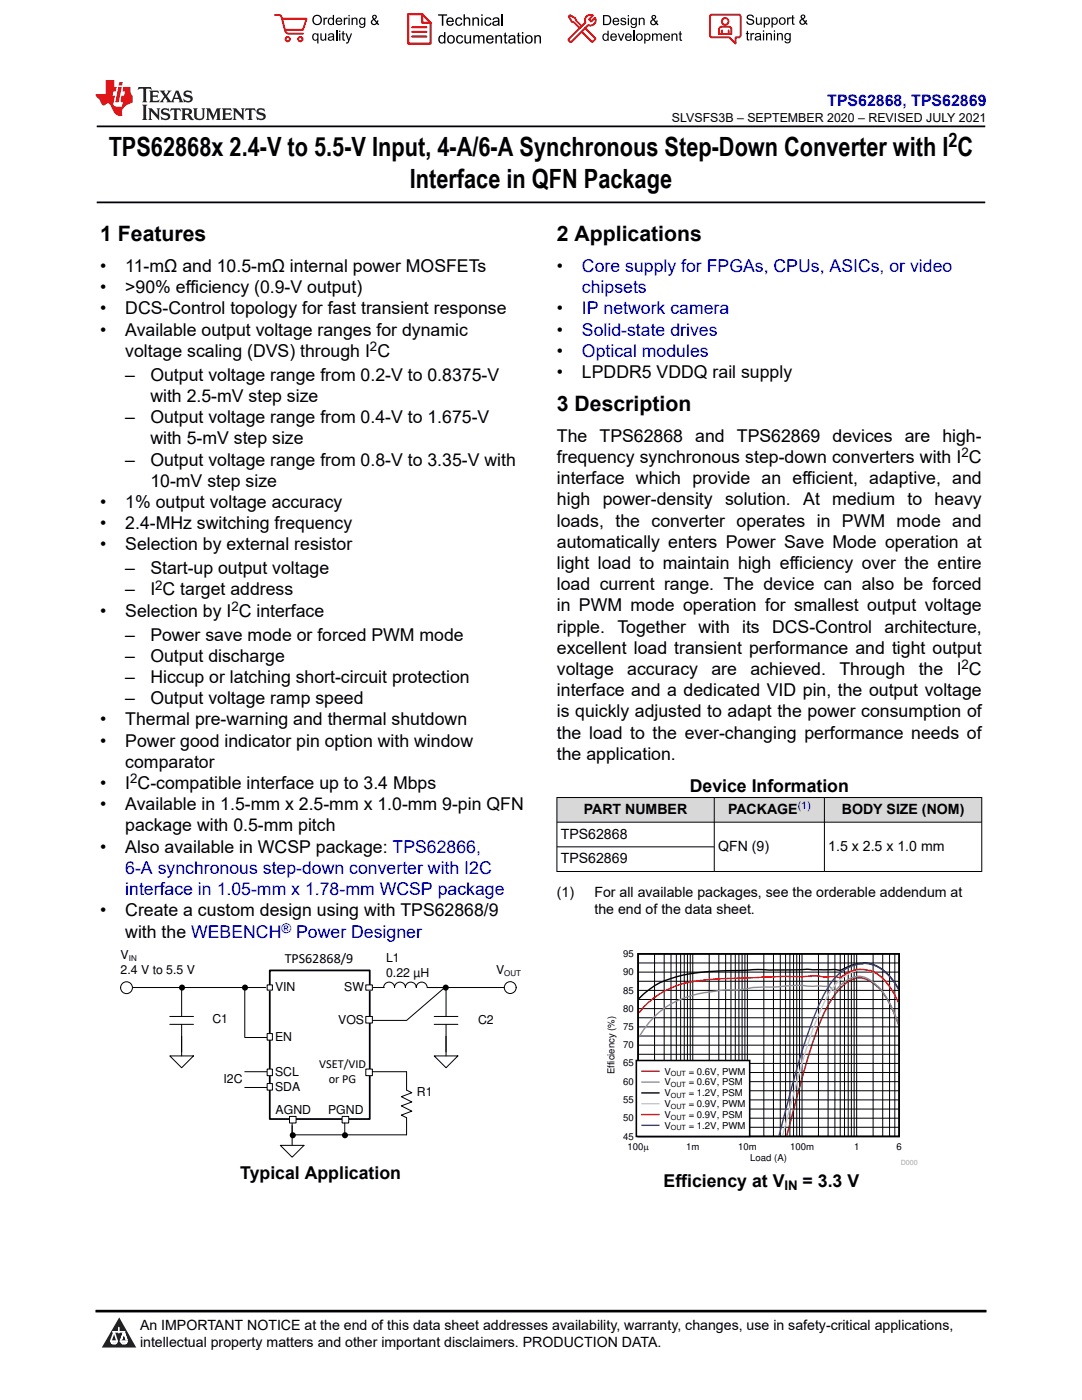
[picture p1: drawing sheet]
<svg xmlns="http://www.w3.org/2000/svg" width="216mm" height="279mm" viewBox="0 0 216 279" stroke-linecap="round" stroke-linejoin="round" font-family="sans-serif">
<defs><g id="words">
<g font-size="5.3">
<text x="21.7" y="31.2">TPS62868x 2.4-V to 5.5-V Input, 4-A/6-A Synchronous Step-Down Converter with I C</text>
<text x="81.8" y="37.5">Interface in QFN Package</text>
</g>
<g font-size="4.2">
<text x="20" y="48.1">1 Features</text>
<text x="111.1" y="48.1">2 Applications</text>
<text x="111.1" y="82">3 Description</text>
</g>
<text font-size="4" x="189.3" y="29.4">2</text>
<g font-size="3.5">
<text x="20" y="54.3">•</text>
<text x="20" y="58.5">•</text>
<text x="25" y="54.3">11-mΩ and 10.5-mΩ internal power MOSFETs</text>
<text x="25" y="58.5">&gt;90% efficiency (0.9-V output)</text>
<text x="111.1" y="54.3">•</text>
<text x="20" y="62.8">•</text>
<text x="25" y="62.8">DCS-Control topology for fast transient response</text>
<text x="111.1" y="62.8">•</text>
<text x="20" y="67">•</text>
<text x="25" y="67">Available output voltage ranges for dynamic</text>
<text x="25" y="71.2">voltage scaling (DVS) through I C</text>
<text x="111.1" y="67">•</text>
<text x="111.1" y="71.2">•</text>
<text x="25" y="76">–</text>
<text x="30" y="76">Output voltage range from 0.2-V to 0.8375-V</text>
<text x="111.1" y="75.5">•</text>
<text x="116.1" y="75.5">LPDDR5 VDDQ rail supply</text>
<text x="30" y="80.2">with 2.5-mV step size</text>
<text x="25" y="84.4">–</text>
<text x="30" y="84.4">Output voltage range from 0.4-V to 1.675-V</text>
<text x="30" y="88.7">with 5-mV step size</text>
<text x="111.1" y="88.2">The TPS62868 and TPS62869 devices are high-</text>
<text x="25" y="92.9">–</text>
<text x="30" y="92.9">Output voltage range from 0.8-V to 3.35-V with</text>
<text x="111.1" y="92.4">frequency synchronous step-down converters with I C</text>
<text x="20" y="101.4">•</text>
<text x="25" y="101.4">1% output voltage accuracy</text>
<text x="30" y="97.1">10-mV step size</text>
<text x="111.1" y="96.6">interface which provide an efficient, adaptive, and</text>
<text x="111.1" y="100.9">high power-density solution. At medium to heavy</text>
<text x="20" y="105.6">•</text>
<text x="25" y="105.6">2.4-MHz switching frequency</text>
<text x="111.1" y="105.1">loads, the converter operates in PWM mode and</text>
<text x="20" y="109.8">•</text>
<text x="25" y="109.8">Selection by external resistor</text>
<text x="111.1" y="109.3">automatically enters Power Save Mode operation at</text>
<text x="111.1" y="113.6">light load to maintain high efficiency over the entire</text>
<text x="25" y="114.6">–</text>
<text x="25" y="118.8">–</text>
<text x="30" y="114.6">Start-up output voltage</text>
<text x="30" y="118.8">I C target address</text>
<text x="111.1" y="117.8">load current range. The device can also be forced</text>
<text x="20" y="123.1">•</text>
<text x="25" y="123.1">Selection by I C interface</text>
<text x="111.1" y="122">in PWM mode operation for smallest output voltage</text>
<text x="25" y="127.8">–</text>
<text x="30" y="127.8">Power save mode or forced PWM mode</text>
<text x="111.1" y="130.5">excellent load transient performance and tight output</text>
<text x="111.1" y="126.3">ripple. Together with its DCS-Control architecture,</text>
<text x="25" y="132.1">–</text>
<text x="25" y="136.3">–</text>
<text x="30" y="132.1">Output discharge</text>
<text x="30" y="136.3">Hiccup or latching short-circuit protection</text>
<text x="111.1" y="134.7">voltage</text>
<text x="125.2" y="134.7">accuracy</text>
<text x="142" y="134.7">are</text>
<text x="149.7" y="134.7">achieved.</text>
<text x="167.5" y="134.7">Through</text>
<text x="183.3" y="134.7">the</text>
<text x="190.9" y="134.7">I C</text>
<text x="25" y="140.5">–</text>
<text x="30" y="140.5">Output voltage ramp speed</text>
<text x="111.1" y="143.2">is quickly adjusted to adapt the power consumption of</text>
<text x="111.1" y="139">interface and a dedicated VID pin, the output voltage</text>
<text x="20" y="144.8">•</text>
<text x="20" y="149">•</text>
<text x="25" y="144.8">Thermal pre-warning and thermal shutdown</text>
<text x="25" y="149">Power good indicator pin option with window</text>
<text x="111.1" y="147.4">the load to the ever-changing performance needs of</text>
<text x="25" y="153.2">comparator</text>
<text x="111.1" y="151.7">the application.</text>
<text x="20" y="157.5">•</text>
<text x="20" y="161.7">•</text>
<text x="25" y="157.5">I C-compatible interface up to 3.4 Mbps</text>
<text x="25" y="161.7">Available in 1.5-mm x 2.5-mm x 1.0-mm 9-pin QFN</text>
<text x="137.6" y="158">Device Information</text>
<text x="25" y="165.9">package with 0.5-mm pitch</text>
<text x="20" y="170.2">•</text>
<text x="25" y="170.2">Also available in WCSP package: TPS62866,</text>
<text x="20" y="182.9">•</text>
<text x="25" y="182.9">Create a custom design using with TPS62868/9</text>
<text x="25" y="187.1">with the WEBENCH</text>
<text x="47.9" y="235.3">Typical Application</text>
<text x="132.4" y="236.8">Efficiency at V</text>
<text x="160.2" y="236.8">= 3.3 V</text>
</g>
<g font-size="3.5" fill="#00f">
<text x="116.1" y="54.3">Core supply for FPGAs, CPUs, ASICs, or video</text>
<text x="116.1" y="58.5">chipsets</text>
<text x="116.1" y="62.8">IP network camera</text>
<text x="116.1" y="67">Solid-state drives</text>
<text x="116.1" y="71.2">Optical modules</text>
<text x="25" y="174.4">6-A synchronous step-down converter with I2C</text>
<text x="25" y="178.6">interface in 1.05-mm x 1.78-mm WCSP package</text>
<text x="59.1" y="187.1">Power Designer</text>
</g>
<text font-size="3.2" fill="#00f" x="165.1" y="21.1">TPS62868, TPS62869</text>
<g font-size="2.8">
<text x="111.9" y="167.4">TPS62868</text>
<text x="116.5" y="162.4">PART NUMBER</text>
<text x="145.3" y="162.4">PACKAGE</text>
<text x="168" y="162.4">BODY SIZE (NOM)</text>
<text x="111.9" y="172.3">TPS62869</text>
<text x="143.3" y="169.8">QFN (9)</text>
<text x="165.3" y="169.8">1.5 x 2.5 x 1.0 mm</text>
<text x="111.1" y="179.1">(1)</text>
<text x="118.6" y="179.1">For all available packages, see the orderable addendum at</text>
<text x="118.6" y="182.5">the end of the data sheet.</text>
<text x="56.8" y="192.2">TPS62868/9</text>
<text x="27.9" y="265.5">An IMPORTANT NOTICE at the end of this data sheet addresses availability, warranty, changes, use in safety-critical applications,</text>
<text x="27.9" y="268.9">intellectual property matters and other important disclaimers. PRODUCTION DATA.</text>
</g>
<g font-size="2.6">
<text x="73.8" y="70">2</text>
<text x="191.9" y="91.2">2</text>
<text x="31" y="117.7">2</text>
<text x="46.2" y="121.9">2</text>
<text x="191.9" y="133.5">2</text>
<text x="26" y="156.3">2</text>
<text x="156.5" y="237.5">IN</text>
</g>
<text font-size="2.6" fill="#00f" x="56.2" y="186.3">®</text>
<text font-size="2.5" x="134.1" y="24.3">SLVSFS3B – SEPTEMBER 2020 – REVISED JULY 2021</text>
<g font-size="2.4">
<text x="24.1" y="191.4">V</text>
<text x="24.1" y="194.4">2.4 V to 5.5 V</text>
<text x="54.9" y="197.8">VIN</text>
<text x="68.7" y="197.8">SW</text>
<text x="77.1" y="192.1">L1</text>
<text x="77.1" y="195">0.22 µH</text>
<text x="99" y="194.5">V</text>
<text x="42.4" y="204.1">C1</text>
<text x="54.9" y="207.8">EN</text>
<text x="67.5" y="204.3">VOS</text>
<text x="95.4" y="204.3">C2</text>
<text x="54.9" y="214.7">SCL</text>
<text x="63.7" y="213.2">VSET/VID</text>
<text x="44.6" y="216.1">I2C</text>
<text x="54.9" y="217.7">SDA</text>
<text x="65.6" y="216.1">or PG</text>
<text x="83.2" y="218.7">R1</text>
<text x="55" y="222.2">AGND</text>
<text x="65.5" y="222.2">PGND</text>
</g>
<text font-size="2.1" fill="#00f" x="159.2" y="161.5">(1)</text>
<g font-size="1.9">
<text x="124.4" y="191">95</text>
<text x="124.4" y="194.6">90</text>
<text x="124.4" y="201.9">80</text>
<text x="124.4" y="198.3">85</text>
<text x="124.4" y="209.2">70</text>
<text x="124.4" y="205.6">75</text>
<text x="122.6" y="214.4" transform="rotate(-90 122.6 214.4)">Efficiency (%)</text>
<text x="124.4" y="212.8">65</text>
<text x="132.6" y="214.5">V</text>
<text x="137.4" y="214.5">= 0.6V, PWM</text>
<text x="124.4" y="220.1">55</text>
<text x="124.4" y="216.5">60</text>
<text x="132.6" y="216.6">V</text>
<text x="132.6" y="218.8">V</text>
<text x="132.6" y="220.9">V</text>
<text x="137.4" y="216.6">= 0.6V, PSM</text>
<text x="137.4" y="218.8">= 1.2V, PSM</text>
<text x="137.4" y="220.9">= 0.9V, PWM</text>
<text x="124.4" y="227.4">45</text>
<text x="124.4" y="223.8">50</text>
<text x="132.6" y="223.1">V</text>
<text x="132.6" y="225.3">V</text>
<text x="137.4" y="223.1">= 0.9V, PSM</text>
<text x="137.4" y="225.3">= 1.2V, PWM</text>
<text x="125.2" y="229.6">100P</text>
<text x="136.9" y="229.6">1m</text>
<text x="147.3" y="229.6">10m</text>
<text x="149.7" y="231.7">Load (A)</text>
<text x="157.6" y="229.6">100m</text>
<text x="170.4" y="229.6">1</text>
<text x="178.9" y="229.6">6</text>
</g>
<g font-size="1.6">
<text x="25.7" y="191.8">IN</text>
<text x="100.6" y="194.8">OUT</text>
</g>
<g font-size="1.4">
<text x="133.9" y="214.8">OUT</text>
<text x="133.9" y="217">OUT</text>
<text x="133.9" y="219.1">OUT</text>
<text x="133.9" y="221.3">OUT</text>
<text x="133.9" y="223.4">OUT</text>
<text x="133.9" y="225.6">OUT</text>
</g>
<text font-size="1.4" fill="#a8a8a8" x="179.7" y="232.6">D000</text>
</g></defs>
<path d="M19.3 25.2h177.3M19.3 40.4h177.3" fill="none" stroke="#000" stroke-width=".35"/>
<g fill="#d8d8d8">
<path d="M111.1 159.2h84.8v4.9h-84.8z" fill-rule="evenodd"/>
<path d="M111.2 159.2h31.3v4.8h-31.3z" fill-rule="evenodd"/>
<path d="M142.6 159.2h21.8v4.8h-21.8z" fill-rule="evenodd"/>
<path d="M164.6 159.2h31.2v4.8h-31.2z" fill-rule="evenodd"/>
</g>
<g fill="none" stroke="#000" stroke-width=".2">
<path d="M111.1 159.2h84.9M111.1 159.1v14.9M142.5 159.1v14.9M164.5 159.1v14.9M195.9 159.1v14.9M111.1 164.1h84.9M111.1 169h31.5M196 173.9h-84.9M48.8 197.1v10h5M88.7 197.1l-7.6 6.5h-7.3M48.8 217h5M48.8 213.9h5"/>
<path d="M58.3 223.6v2.6"/>
</g>
<path d="M53.8 193.7h20v29.6h-20z" fill-rule="evenodd" fill="#fff"/>
<path d="M53.8 193.7h20v29.6h-20z" fill="none" stroke="#000" stroke-width=".35"/>
<path d="M73.5 197.1h3.2M76.6 197.1a1.08 1.08 0 0 1 1-1.1 1.08 1.08 0 0 1 1.1 1.1 1.08 1.08 0 0 1 1.1-1.1 1.08 1.08 0 0 1 1.1 1.1 1.08 1.08 0 0 1 1.1-1.1 1.08 1.08 0 0 1 1.1 1.1 1.08 1.08 0 0 1 1-1.1 1.08 1.08 0 0 1 1.1 1.1M85.3 197.1h3.7M86.6 210.7h4.8l-2.4 2.4zM89 206.8v3.9M55.9 228.6h4.8l-2.4 2.3zM58.3 224.6v4" fill="none" stroke="#000" stroke-width=".2"/>
<circle cx="88.9" cy="197.1" r=".6" fill="#000"/>
<path d="M53.3 206.3h1.1v1.3h-1.1z" fill-rule="evenodd" fill="#fff"/>
<g fill="none" stroke="#000" stroke-width=".2">
<path d="M26.5 197.1h26.5M36.2 197.3v5.6M89 197.3v5.6M89 197.1h11.6M33.9 210.7h4.7l-2.4 2.4zM33.9 204.4h4.7M33.9 202.9h4.7M36.2 204.4v6.3M53.3 206.3h1.1v1.3h-1.1zM86.6 204.4h4.8M86.6 202.9h4.8M89 204.4v5.5"/>
<circle cx="25.2" cy="197.1" r="1.18"/>
<circle cx="101.8" cy="197.1" r="1.18"/>
</g>
<g fill="#000">
<circle cx="36.3" cy="197.1" r=".6"/>
<circle cx="48.9" cy="197.1" r=".6"/>
</g>
<path d="M53.3 196.6h1.1v1h-1.1z" fill-rule="evenodd" fill="#fff"/>
<path d="M53.3 196.6h1.1v1h-1.1z" fill="none" stroke="#000" stroke-width=".2"/>
<path d="M53.3 216.2h1.1v1.4h-1.1z" fill-rule="evenodd" fill="#fff"/>
<path d="M53.3 216.2h1.1v1.4h-1.1z" fill="none" stroke="#000" stroke-width=".2"/>
<path d="M53.3 213.4h1.1v1.3h-1.1z" fill-rule="evenodd" fill="#fff"/>
<path d="M53.3 213.4h1.1v1.3h-1.1zM81.1 213.9v3.7l1.1 .5-2.1 .8 2.1 1-2.1 .8 2.1 1.1-2.1 .7 1 .6v3.4" fill="none" stroke="#000" stroke-width=".2"/>
<path d="M73 213.4h1.3v1.3h-1.3z" fill-rule="evenodd" fill="#fff"/>
<path d="M73 213.4h1.3v1.3h-1.3zM74.3 213.9h6.8" fill="none" stroke="#000" stroke-width=".2"/>
<path d="M57.8 222.8h1.3v1.3h-1.3z" fill-rule="evenodd" fill="#fff"/>
<path d="M57.8 222.8h1.3v1.3h-1.3zM58.3 226.5h22.8" fill="none" stroke="#000" stroke-width=".2"/>
<circle cx="58.4" cy="226.6" r=".6" fill="#000"/>
<path d="M73 202.9h1.3v1.3h-1.3z" fill-rule="evenodd" fill="#fff"/>
<path d="M73 202.9h1.3v1.3h-1.3z" fill="none" stroke="#000" stroke-width=".2"/>
<path d="M73 196.6h1.3v1h-1.3z" fill-rule="evenodd" fill="#fff"/>
<path d="M73 196.6h1.3v1h-1.3z" fill="none" stroke="#000" stroke-width=".2"/>
<path d="M68.3 222.8h1.3v1.3h-1.3z" fill-rule="evenodd" fill="#fff"/>
<g fill="none" stroke="#000" stroke-width=".2">
<path d="M127.3 199.5h52.1M127.3 197.7h52.1M127.3 195.8h52.1M127.3 194h52.1M127.3 192.2h52.1M130.6 190.4v36.4M132.5 190.4v36.4M133.9 190.4v36.4M135 190.4v36.4M135.8 190.4v36.4M136.5 190.4v36.4M137.2 190.4v36.4"/>
<path d="M137.7 190.4v36.4M138.2 190.4v36.4M141.5 190.4v36.4M143.4 190.4v36.4M144.8 190.4v36.4M145.9 190.4v36.4M146.7 190.4v36.4M147.4 190.4v36.4M148.1 190.4v36.4M148.6 190.4v36.4M149.1 190.4v36.4M152.4 190.4v36.4"/>
<path d="M154.3 190.4v36.4M155.7 190.4v36.4M156.8 190.4v36.4M157.6 190.4v36.4M158.3 190.4v36.4M159 190.4v36.4M159.5 190.4v36.4M160 190.4v36.4M163.3 190.4v36.4M165.2 190.4v36.4M166.6 190.4v36.4M167.7 190.4v36.4"/>
<path d="M168.5 190.4v36.4M169.2 190.4v36.4M169.9 190.4v36.4M170.4 190.4v36.4M170.9 190.4v36.4M174.2 190.4v36.4M176.1 190.4v36.4M177.5 190.4v36.4M178.5 190.4v36.4M127.3 219.5h52.1M127.3 217.7h52.1M127.3 215.9h52.1"/>
<path d="M127.3 214h52.1M127.3 212.2h52.1M127.3 210.4h52.1M127.3 208.6h52.1M127.3 206.8h52.1M127.3 204.9h52.1M127.3 203.1h52.1M127.3 201.3h52.1M68.3 222.8h1.3v1.3h-1.3zM68.8 224.1v2.4M127.3 225h52.1M127.3 223.2h52.1"/>
<path d="M127.3 221.3h52.1"/>
</g>
<circle cx="68.8" cy="226.6" r=".6" fill="#000"/>
<path d="M127.3 190.4h52.1v36.4h-52.1z" fill="none" stroke="#000" stroke-width=".31"/>
<path d="M179.3 204.4l-1.6-3.7-1-1.9-1.3-1.7-1.2-.9a4.6 4.6 0 0 0-3.3-1 7.9 7.9 0 0 0-4.3 3.3 33 33 0 0 0-4.4 9.4l-2.2 7.3-3 11.4" fill="none" stroke="#7f0000" stroke-width=".28"/>
<path d="M179.3 204.3l-1.4-3.2-.9-1.8-1.3-1.9-1.4-1.3a4.7 4.7 0 0 0-3.4-1.2 7.3 7.3 0 0 0-4.3 3l-1.1-1.1-2.2-.1-1.1 .2-2.2-.3-4.3 .3a46.4 46.4 0 0 0-8.7 .7 27.5 27.5 0 0 0-13.1 2.8 17.2 17.2 0 0 0-6.4 6.6" fill="none" stroke="#919191" stroke-width=".28"/>
<path d="M179.3 197.3l-1-1.6-1.3-1.4-1.2-1-1.5-.8a5.4 5.4 0 0 0-3.4-.1l-1.1 .3-2.1 1-1.1-.2h-4.4l-1.1-.1-3.3 .2a210.3 210.3 0 0 0-18.5 .5 23.2 23.2 0 0 0-8.7 2.6l-2.2 1.7-.9 .9" fill="none" stroke="#000" stroke-width=".28"/>
<path d="M179.3 200.1l-1-2-1-1.4-1.2-1.4-1.2-1a4.2 4.2 0 0 0-2.2-.7h-.7a6.1 6.1 0 0 0-4.3 1.9 17.9 17.9 0 0 0-4.4 7.1 172.5 172.5 0 0 0-6.5 21.7l-.6 2.3" fill="none" stroke="#cbcbcb" stroke-width=".28"/>
<path d="M179.3 200l-1-1.9-1-1.6-1.2-1.3-1-.8a4.3 4.3 0 0 0-2.4-.9l-.7-.1a5.6 5.6 0 0 0-4.3 1.7l-1.1-.2-2.2 .1a11 11 0 0 0-4.4-.1l-3.2-.1-9.8 .4a45.1 45.1 0 0 0-12 1.5 16.4 16.4 0 0 0-7.5 5.4" fill="none" stroke="#f00" stroke-width=".28"/>
<path d="M179.3 197.4l-1-1.6-1.2-1.4-1.4-1.1-1.2-.6a5.3 5.3 0 0 0-3.6-.2 8.7 8.7 0 0 0-5.4 4.1 70 70 0 0 0-6.6 16.9l-3.5 13.1" fill="none" stroke="#007f7f" stroke-width=".28"/>
<path d="M127 211.6h22.6v15.2h-22.6z" fill-rule="evenodd" fill="#fff"/>
<path d="M127 211.6h22.6v15.2h-22.6z" fill="none" stroke="#000" stroke-width=".31"/>
<path d="M128.1 213.8h3.4" fill="none" stroke="#7f0000" stroke-width=".28"/>
<path d="M128.1 216h3.4" fill="none" stroke="#919191" stroke-width=".28"/>
<path d="M128.1 218.1h3.4" fill="none" stroke="#000" stroke-width=".28"/>
<path d="M128.1 220.3h3.4" fill="none" stroke="#cbcbcb" stroke-width=".28"/>
<path d="M128.1 222.4h3.4" fill="none" stroke="#f00" stroke-width=".28"/>
<path d="M128.1 224.6h3.4" fill="none" stroke="#007f7f" stroke-width=".28"/>
<path d="M0 0h215.9v23.8h-215.9z" fill-rule="evenodd" fill="#fff"/>
<path d="M27.7 17.4l-.2 .6 .5-.3h.6v.1v2.2l-.2 .4h1l-.2-.4v-2.2v-.1h.5l.5 .3-.1-.6zM29.8 18.1l.2 .4v1.5l-.2 .4h1.9l.1-.6a1.08 1.08 0 0 1-1.3 .2v-.7h.6l.4 .2v-.6l-.4 .2h-.6v-.6l.2-.1a1 1 0 0 1 1 .2l-.1-.5zM31.8 18.1l1 1.1-1 1.2h.9l-.2-.2 .4-.7 .5 .7-.2 .2h1.6l-.2-.2 .1-.4h1l.1 .4-.1 .2h.9l-.2-.3-.8-2h-.5l-1 2.2-.8-1.1 .9-1.1h-.8l.2 .2-.5 .7-.3-.7 .1-.2zM35.2 18.5l.4 1h-.8zM36.8 18.2a.65 .65 0 0 0-.2 .7 .65 .65 0 0 0 .6 .5l.7 .2 .1 .2a.79 .79 0 0 1-.7 .4 .79 .79 0 0 1-.7-.5l.1 .7 .2-.1a.93 .93 0 0 0 1.1 .1 .93 .93 0 0 0 .4-1 1.46 1.46 0 0 0-1.2-.6l-.1-.3a1.09 1.09 0 0 1 1.2 .2l-.2-.6-.1 .1-.6-.2zM28.4 20.9l.2 .4v2.3l-.2 .3h1l-.2-.3v-2.3l.2-.4zM29.6 21.6l.2 .4v1.6l-.2 .3h.8l-.3-.3v-1.4l1.7 1.8v-2l.2-.4h-.8l.2 .2 .1 1.1-1.2-1.3zM32.3 21.8a.65 .65 0 0 0-.2 .7 .65 .65 0 0 0 .7 .4l.6 .2 .1 .2a.79 .79 0 0 1-.7 .4 .79 .79 0 0 1-.7-.5l.1 .7 .2-.1a.93 .93 0 0 0 1.1 .1 .93 .93 0 0 0 .4-.9 1.46 1.46 0 0 0-1.2-.6l-.1-.4a1.09 1.09 0 0 1 1.2 .2l-.2-.6-.1 .1-.6-.1zM34.1 21.6l-.1 .7a.63 .63 0 0 1 .7-.4l.1 1.7-.3 .3h1l-.2-.3v-1.7a.66 .66 0 0 1 .8 .4l-.1-.7zM36.2 21.6l.2 .4v1.6l-.2 .3h.9l-.2-.2v-.7h.5l.1 .2a.79 .79 0 0 0 1.2 .6l-1-.9a.61 .61 0 0 0 .6-.6 .61 .61 0 0 0-.5-.6zM36.9 21.9h.2a.47 .47 0 0 1 .5 .1 .47 .47 0 0 1 .1 .5l-.2 .2h-.6zM38.5 21.6l.2 .2a2.27 2.27 0 0 0 .4 2 1.04 1.04 0 0 0 1.7-.7v-1.3l.2-.2h-.8l.2 .4v1.1a.6 .6 0 0 1-.6 .6 .6 .6 0 0 1-.6-.6v-1.1l.3-.4zM41.1 21.6l.2 .4v1.6l-.2 .3h.7l-.2-.3v-1.5l.9 1.9 .8-1.9v1.5l-.2 .3h1l-.3-.3v-1.6l.3-.4h-.8l-.7 1.5-.7-1.5zM44.3 21.6l.2 .4v1.6l-.2 .3h1.9l.1-.5a1.09 1.09 0 0 1-1.3 .1v-.6h.6l.4 .1v-.6l-.4 .2h-.6v-.6l.2-.1a1.01 1.01 0 0 1 1 .3l-.1-.6zM46.4 21.6l.3 .4v1.6l-.3 .3h.8l-.2-.3v-1.4l1.6 1.8v-2l.2-.4h-.7l.2 .2v1.1l-1.2-1.3zM49 21.6l-.1 .7a.63 .63 0 0 1 .8-.4v1.7l-.3 .3h1l-.2-.3v-1.7a.66 .66 0 0 1 .8 .4l-.1-.7zM51.4 21.8a.65 .65 0 0 0-.2 .7 .65 .65 0 0 0 .6 .4l.6 .2 .2 .2a.79 .79 0 0 1-.8 .4 .79 .79 0 0 1-.6-.5l.1 .7 .2-.1a.93 .93 0 0 0 1 .1 .93 .93 0 0 0 .5-.9 1.46 1.46 0 0 0-1.3-.6l-.1-.4a1.09 1.09 0 0 1 1.3 .2l-.2-.6-.2 .1-.5-.1z" fill="#231f20"/>
<path d="M21.1 16v2.8h-2.1l.1 .3 .9 1a.95 .95 0 0 0 .9 .9 .59 .59 0 0 1 .6-.4 .59 .59 0 0 1 .5 .4l.4 .8a1.59 1.59 0 0 0 2.1 1.3 1.61 1.61 0 0 1 1-2.2l1-.4-.1-1.5a1.59 1.59 0 0 1-.4-1.6h-1.4l-.2 .9h.5l-.1 .8h-.5l-.2 1v.2l.4 .1-.2 .9h-.6a.73 .73 0 0 1-1.1-.7l.3-1.5h-.5l.2-.8h.5l.2-.9h-.5v-1.4zM23.6 17.4l-.6 3h.7l.6-3zM23.8 16.4l-.1 .7h.7l.1-.7z" fill="#ed1c24"/>
<g fill="#000">
<path d="M62.3 4a1 1 0 0 1 2 0 1 1 0 0 1-2 0zM62.8 3.4a.78 .78 0 0 0-.1 1.1 .78 .78 0 0 0 1.1 .1 .78 .78 0 0 0 .1-1.1 .78 .78 0 0 0-1.1-.1z" fill-rule="evenodd"/>
<path d="M62.5 6.8l.4-.2 .4 .3v-.2h.2v2h-.2v-.7a.68 .68 0 0 1-.9-.1 .68 .68 0 0 1 0-.9zM62.6 7a.51 .51 0 0 0-.1 .6 .51 .51 0 0 0 .7 .2 .51 .51 0 0 0 .1-.7 .51 .51 0 0 0-.7-.1z" fill-rule="evenodd"/>
<path d="M64.5 3.5h.3v.3l.1-.3h.3l.1 .1-.1 .2a.32 .32 0 0 0-.3 0 .32 .32 0 0 0-.1 .4v.8h-.3z" fill-rule="evenodd"/>
<path d="M63.9 6.7h.3v.8a.36 .36 0 0 0 .3 .4 .36 .36 0 0 0 .4-.5v-.7h.2v1.4h-.2v-.2a.51 .51 0 0 1-.6 .2 .51 .51 0 0 1-.4-.5z" fill-rule="evenodd"/>
<path d="M65.6 3.7l.4-.2 .4 .2v-.7h.3v2h-.3v-.2a.7 .7 0 0 1-1-.1 .7 .7 0 0 1 .2-1zM65.8 3.8a.51 .51 0 0 0-.1 .7 .51 .51 0 0 0 .6 .2 .51 .51 0 0 0 .1-.7 .51 .51 0 0 0-.6-.2z" fill-rule="evenodd"/>
<path d="M65.6 6.8a.66 .66 0 0 1 .8-.1 .66 .66 0 0 1 .3 .8v.6h-.2l-.1-.2a.52 .52 0 0 1-.7 .2 .52 .52 0 0 1-.2-.6l.3-.2a.42 .42 0 0 0 .6-.3l-.3-.2-.3 .1-.1 .2h-.3zM65.7 7.6a.35 .35 0 0 0 .3 .4 .35 .35 0 0 0 .4-.4v-.2z" fill-rule="evenodd"/>
<path d="M67.7 6.1h.2v.3h-.2zM67.7 6.7h.2v1.4h-.2z" fill-rule="evenodd"/>
<path d="M67.1 3.7a.68 .68 0 0 1 .9-.1 .68 .68 0 0 1 .3 .7h-1.1a.42 .42 0 0 0 .3 .5 .42 .42 0 0 0 .5-.3h.3a.73 .73 0 0 1-1.1 .4 .73 .73 0 0 1-.1-1.2zM67.4 3.8l-.2 .3h.8l-.2-.4z" fill-rule="evenodd"/>
<path d="M68.6 3.5h.2v.3l.2-.3h.3l.1 .1-.1 .2a.32 .32 0 0 0-.4 0 .32 .32 0 0 0-.1 .4v.8h-.2z" fill-rule="evenodd"/>
<path d="M68.3 6.3l.3-.1v.5h.2v.1h-.2v.9l.3 .4a.36 .36 0 0 1-.4 0 .36 .36 0 0 1-.2-.4v-.9h-.1v-.1h.1z" fill-rule="evenodd"/>
<path d="M68.9 6.7h.3l.4 1.1 .4-1.1h.3l-.6 1.4a.51 .51 0 0 1-.6 .6l-.1-.3h.3l.2-.3z" fill-rule="evenodd"/>
<path d="M69.5 3h.3v.3h-.3zM69.5 3.5h.3v1.5h-.3z" fill-rule="evenodd"/>
<path d="M70.2 3.5h.2v.2a.52 .52 0 0 1 .6-.2 .52 .52 0 0 1 .3 .6v.9h-.2v-.9a.34 .34 0 0 0-.3-.4 .34 .34 0 0 0-.4 .3v1h-.2z" fill-rule="evenodd"/>
<path d="M71.8 3.7l.4-.2 .5 .2v-.2h.2v1.3a.64 .64 0 0 1-.5 .8 .64 .64 0 0 1-.7-.5h.2a.41 .41 0 0 0 .5 .2 .41 .41 0 0 0 .2-.5 .69 .69 0 0 1-.9-.1 .69 .69 0 0 1 .1-1zM72 3.8a.5 .5 0 0 0-.1 .7 .5 .5 0 0 0 .7 .1 .5 .5 0 0 0 .1-.6 .5 .5 0 0 0-.7-.2z" fill-rule="evenodd"/>
<path d="M74.4 3.1a.47 .47 0 0 1 .7 .1 .47 .47 0 0 1-.3 .7l.4 .4 .1-.3 .2 .1-.1 .4 .3 .3-.2 .2-.3-.3a.63 .63 0 0 1-1 .1 .63 .63 0 0 1 .3-1l-.3-.4zM74.5 3.4a.27 .27 0 0 0 .5 0 .27 .27 0 0 0-.5 0zM74.4 4.1a.4 .4 0 0 0 0 .6 .4 .4 0 0 0 .6-.1l-.4-.6z" fill-rule="evenodd"/>
<path d="M87.4 2.9h1.8v.2h-.7v2h-.3v-2h-.8z" fill-rule="evenodd"/>
<path d="M87.6 7.2l.5-.2 .5 .2v-.8h.3v2.3h-.3v-.2a.76 .76 0 0 1-1-.1 .76 .76 0 0 1-.1-1zM87.9 7.4a.58 .58 0 0 0-.2 .7 .58 .58 0 0 0 .8 .2 .58 .58 0 0 0 .1-.7 .58 .58 0 0 0-.7-.2z" fill-rule="evenodd"/>
<path d="M89.5 7.2a.81 .81 0 0 1 1.1 .1 .81 .81 0 0 1-.2 1.2 .81 .81 0 0 1-1.1-.2l-.1-.7zM89.6 7.4a.57 .57 0 0 0 0 .8 .57 .57 0 0 0 .8 0 .57 .57 0 0 0 0-.7 .57 .57 0 0 0-.8-.1z" fill-rule="evenodd"/>
<path d="M89.3 3.7a.77 .77 0 0 1 .9-.2 .77 .77 0 0 1 .4 .9h-1.3a.48 .48 0 0 0 .4 .5 .48 .48 0 0 0 .6-.3h.3a.83 .83 0 0 1-1.3 .4 .83 .83 0 0 1 0-1.3zM89.5 3.8l-.2 .4h1l-.3-.5z" fill-rule="evenodd"/>
<path d="M91 3.7a.7 .7 0 0 1 1.2 .3h-.2a.45 .45 0 0 0-.6-.3 .45 .45 0 0 0-.3 .6 .45 .45 0 0 0 .3 .6 .45 .45 0 0 0 .6-.4l.3 .1a.76 .76 0 0 1-1.1 .5 .76 .76 0 0 1-.3-1.1z" fill-rule="evenodd"/>
<path d="M91.2 7.2a.7 .7 0 0 1 1.2 .3l-.3 .1a.45 .45 0 0 0-.5-.4 .45 .45 0 0 0-.3 .7 .45 .45 0 0 0 .3 .6 .45 .45 0 0 0 .6-.4h.2a.76 .76 0 0 1-1 .5 .76 .76 0 0 1-.4-1.1z" fill-rule="evenodd"/>
<path d="M92.5 2.9h.3v.8a.59 .59 0 0 1 .7-.2 .59 .59 0 0 1 .3 .6v1h-.2v-1a.4 .4 0 0 0-.5-.4 .4 .4 0 0 0-.3 .5v.9h-.3z" fill-rule="evenodd"/>
<path d="M92.7 7h.2v.9a.41 .41 0 0 0 .5 .6 .41 .41 0 0 0 .3-.6v-.9h.3v1.7h-.3v-.3a.58 .58 0 0 1-.7 .3 .58 .58 0 0 1-.3-.7z" fill-rule="evenodd"/>
<path d="M94.3 3.5h.2v.2a.59 .59 0 0 1 .7-.2 .59 .59 0 0 1 .4 .6v1h-.3v-1a.41 .41 0 0 0-.4-.4 .41 .41 0 0 0-.4 .5v.9h-.2z" fill-rule="evenodd"/>
<path d="M94.4 7h.3v.3a.56 .56 0 0 1 1 0 .54 .54 0 0 1 .6-.3 .54 .54 0 0 1 .4 .5v1.2h-.3v-1.1a.34 .34 0 0 0-.3-.4 .34 .34 0 0 0-.4 .3v1.2h-.3v-1.1a.38 .38 0 0 0-.5-.3 .38 .38 0 0 0-.2 .5v.9h-.3z" fill-rule="evenodd"/>
<path d="M96 2.9h.3v.3h-.3zM96 3.5h.3v1.6h-.3z" fill-rule="evenodd"/>
<path d="M96.8 3.7a.7 .7 0 0 1 1.3 .3h-.3a.45 .45 0 0 0-.6-.3 .45 .45 0 0 0-.3 .6 .45 .45 0 0 0 .3 .6 .45 .45 0 0 0 .6-.4l.3 .1a.76 .76 0 0 1-1.1 .5 .76 .76 0 0 1-.3-1.1z" fill-rule="evenodd"/>
<path d="M97.2 7.2a.77 .77 0 0 1 .9-.1 .77 .77 0 0 1 .4 .8h-1.2a.48 .48 0 0 0 .3 .6 .48 .48 0 0 0 .6-.4l.3 .1a.83 .83 0 0 1-1.3 .3 .83 .83 0 0 1 0-1.3zM97.4 7.4l-.1 .3h.9l-.2-.4z" fill-rule="evenodd"/>
<path d="M98.8 7h.3v.3a.59 .59 0 0 1 .7-.3 .59 .59 0 0 1 .4 .7v1h-.3v-1a.41 .41 0 0 0-.5-.5 .41 .41 0 0 0-.3 .6v.9h-.3z" fill-rule="evenodd"/>
<path d="M98.4 3.7a.74 .74 0 0 1 1-.2 .74 .74 0 0 1 .3 .9v.7h-.3v-.2a.59 .59 0 0 1-.8 .3 .59 .59 0 0 1-.3-.8l1.1-.3a.42 .42 0 0 0-.4-.4 .42 .42 0 0 0-.5 .3h-.2zM98.6 4.5a.36 .36 0 0 0 .2 .5 .36 .36 0 0 0 .5-.2l.1-.5z" fill-rule="evenodd"/>
<path d="M100.7 6.6l.2-.1v.5h.3v.2h-.3v1l.1 .2h.2l.1 .3a.41 .41 0 0 1-.5-.1 .41 .41 0 0 1-.1-.4v-1h-.2v-.2h.2z" fill-rule="evenodd"/>
<path d="M101.6 7.2a.74 .74 0 0 1 .9-.2 .74 .74 0 0 1 .3 1l.1 .7h-.3v-.2a.59 .59 0 0 1-.8 .2 .59 .59 0 0 1-.3-.8l1-.3a.42 .42 0 0 0-.3-.4 .42 .42 0 0 0-.5 .3h-.3zM101.8 8.1a.36 .36 0 0 0 .1 .5 .36 .36 0 0 0 .5-.3l.2-.4z" fill-rule="evenodd"/>
<path d="M103.3 6.6l.3-.1v.5h.3v.2h-.3v1l.1 .2h.2v.3a.41 .41 0 0 1-.5-.1 .41 .41 0 0 1-.1-.4v-1h-.2v-.2h.2z" fill-rule="evenodd"/>
<path d="M104.1 6.4h.3v.3h-.3zM104.1 7h.3v1.7h-.3z" fill-rule="evenodd"/>
<path d="M105 7.2a.81 .81 0 0 1 1.1 .1 .81 .81 0 0 1-.1 1.2 .81 .81 0 0 1-1.2-.2v-.7zM105.2 7.4a.57 .57 0 0 0-.1 .8 .57 .57 0 0 0 .8 0 .57 .57 0 0 0 0-.7 .57 .57 0 0 0-.7-.1z" fill-rule="evenodd"/>
<path d="M106.6 7h.3v.3a.59 .59 0 0 1 .7-.3 .59 .59 0 0 1 .4 .7v1h-.3v-1a.41 .41 0 0 0-.5-.5 .41 .41 0 0 0-.3 .6v.9h-.3z" fill-rule="evenodd"/>
<path d="M120.3 3h.7a1 1 0 0 1 1 1 1 1 0 0 1-1 1h-.7zM120.6 3.2v1.6h.4a.77 .77 0 0 0 .7-.8 .77 .77 0 0 0-.7-.8z" fill-rule="evenodd"/>
<path d="M120.4 6.9l.4-.2 .4 .2v-.8h.3v2h-.3v-.1a.7 .7 0 0 1-.9-.2 .7 .7 0 0 1 .1-.9zM120.6 7a.51 .51 0 0 0-.1 .7 .51 .51 0 0 0 .6 .1 .51 .51 0 0 0 .1-.6 .51 .51 0 0 0-.6-.2z" fill-rule="evenodd"/>
<path d="M122 6.9a.68 .68 0 0 1 .8-.2 .68 .68 0 0 1 .3 .8h-1.1a.42 .42 0 0 0 .3 .5 .42 .42 0 0 0 .5-.3h.3a.73 .73 0 0 1-1.1 .3 .73 .73 0 0 1 0-1.1zM122.2 7l-.2 .3h.8l-.2-.4z" fill-rule="evenodd"/>
<path d="M122.4 3.7a.68 .68 0 0 1 .8-.1 .68 .68 0 0 1 .4 .8h-1.1a.42 .42 0 0 0 .3 .4 .42 .42 0 0 0 .5-.3l.3 .1a.73 .73 0 0 1-1.2 .3 .73 .73 0 0 1 0-1.2zM122.6 3.8l-.1 .3h.8l-.2-.3z" fill-rule="evenodd"/>
<path d="M123.9 3.7l.1-.1a.62 .62 0 0 1 .9 .3l-.2 .1a.29 .29 0 0 0-.3-.3 .29 .29 0 0 0-.3 .3l.1 .1a.58 .58 0 0 1 .6 .1 .58 .58 0 0 1 .1 .6 .67 .67 0 0 1-1.1-.2l.2-.1a.33 .33 0 0 0 .4 .4 .33 .33 0 0 0 .3-.4 .71 .71 0 0 1-.9-.6z" fill-rule="evenodd"/>
<path d="M123.3 6.7h.2l.4 1.2 .4-1.2h.3l-.6 1.4h-.2z" fill-rule="evenodd"/>
<path d="M125.3 3h.2v.3h-.2zM125.3 3.6h.2v1.4h-.2z" fill-rule="evenodd"/>
<path d="M124.9 6.9a.68 .68 0 0 1 .8-.2 .68 .68 0 0 1 .4 .8h-1.1a.42 .42 0 0 0 .3 .5 .42 .42 0 0 0 .5-.3h.3a.73 .73 0 0 1-1.2 .3 .73 .73 0 0 1 0-1.1zM125.1 7l-.1 .3h.8l-.2-.4z" fill-rule="evenodd"/>
<path d="M126 3.7l.4-.2 .4 .2v-.1h.3v1.2a.64 .64 0 0 1-.5 .8 .64 .64 0 0 1-.8-.5l.3 .1a.41 .41 0 0 0 .5 .2 .41 .41 0 0 0 .2-.6 .69 .69 0 0 1-.9-.1 .69 .69 0 0 1 .1-1zM126.2 3.9a.5 .5 0 0 0-.1 .6 .5 .5 0 0 0 .6 .2 .5 .5 0 0 0 .2-.7 .5 .5 0 0 0-.7-.1z" fill-rule="evenodd"/>
<path d="M126.9 7.4a.73 .73 0 0 1 1.4 0 .73 .73 0 0 1-1.4 0zM127.3 7a.5 .5 0 0 0-.1 .7 .5 .5 0 0 0 .7 0 .5 .5 0 0 0 0-.6 .5 .5 0 0 0-.6-.1z" fill-rule="evenodd"/>
<path d="M127.5 3.6h.2v.2a.52 .52 0 0 1 .6-.3 .52 .52 0 0 1 .3 .6v.9h-.2v-.9a.34 .34 0 0 0-.3-.4 .34 .34 0 0 0-.4 .3v1h-.2z" fill-rule="evenodd"/>
<path d="M128.5 6.7h.3v.2a.67 .67 0 0 1 .9 0 .67 .67 0 0 1 0 .9 .55 .55 0 0 1-.9 .2v.7h-.3zM128.9 7a.5 .5 0 0 0-.1 .7 .5 .5 0 0 0 .6 .1 .5 .5 0 0 0 .2-.6 .5 .5 0 0 0-.7-.2z" fill-rule="evenodd"/>
<path d="M130.1 6.7h.2v.2a.49 .49 0 0 1 .9 0l.4-.2a.42 .42 0 0 1 .5 .4v1h-.3v-.9a.3 .3 0 0 0-.2-.3 .3 .3 0 0 0-.4 .2v1h-.2v-.9a.33 .33 0 0 0-.5-.3 .33 .33 0 0 0-.2 .5v.7h-.2z" fill-rule="evenodd"/>
<path d="M130.1 3.1a.47 .47 0 0 1 .8 .1 .47 .47 0 0 1-.3 .7l.3 .4 .1-.2h.3l-.2 .5 .3 .3-.2 .2-.3-.3a.63 .63 0 0 1-1 .1 .63 .63 0 0 1 .3-1l-.2-.5zM130.2 3.5a.27 .27 0 0 0 .5 0 .27 .27 0 0 0-.5 0zM130.2 4.1a.4 .4 0 0 0 0 .7 .4 .4 0 0 0 .6-.2l-.5-.6z" fill-rule="evenodd"/>
<path d="M132.5 6.9a.68 .68 0 0 1 .9-.2 .68 .68 0 0 1 .3 .8h-1.1a.42 .42 0 0 0 .3 .5 .42 .42 0 0 0 .5-.3h.3a.73 .73 0 0 1-1.1 .3 .73 .73 0 0 1-.1-1.1zM132.7 7l-.1 .3h.8l-.2-.4z" fill-rule="evenodd"/>
<path d="M134 6.7h.2v.2a.52 .52 0 0 1 .6-.2 .52 .52 0 0 1 .4 .6v.8h-.3v-.8a.34 .34 0 0 0-.2-.4 .34 .34 0 0 0-.4 .2l-.1 1h-.2z" fill-rule="evenodd"/>
<path d="M135.6 6.3l.2-.1v.5h.3v.2h-.3v.8l.3 .4a.36 .36 0 0 1-.4 0 .36 .36 0 0 1-.1-.4v-.8h-.2v-.2h.2z" fill-rule="evenodd"/>
<path d="M149.2 3a.8 .8 0 0 1 1.2 .5h-.2a.44 .44 0 0 0-.5-.4 .44 .44 0 0 0-.4 .5l.2 .1a.9 .9 0 0 1 1 .8 .84 .84 0 0 1-.9 .5 .84 .84 0 0 1-.7-.7h.3a.52 .52 0 0 0 .5 .5 .52 .52 0 0 0 .5-.6l-.2-.1a.85 .85 0 0 1-1-.8z" fill-rule="evenodd"/>
<path d="M149 6.3l.3-.2v.5h.2v.2h-.2v.9l.2 .4a.36 .36 0 0 1-.4-.1 .36 .36 0 0 1-.1-.4v-.8h-.2v-.2h.2z" fill-rule="evenodd"/>
<path d="M149.7 6.6h.3v.2l.1-.2h.3l.1 .1-.1 .2a.32 .32 0 0 0-.3 0 .32 .32 0 0 0-.1 .4v.8h-.3z" fill-rule="evenodd"/>
<path d="M150.7 6.8a.66 .66 0 0 1 .9-.2 .66 .66 0 0 1 .3 .9v.6h-.2l-.1-.2a.52 .52 0 0 1-.7 .2 .52 .52 0 0 1-.2-.7l.2-.1a.42 .42 0 0 0 .7-.3l-.3-.2h-.3l-.1 .3-.3-.1zM150.9 7.5a.35 .35 0 0 0 .3 .5 .35 .35 0 0 0 .4-.4v-.3z" fill-rule="evenodd"/>
<path d="M150.8 3.5h.3v.8a.36 .36 0 0 0 .3 .5 .36 .36 0 0 0 .4-.5v-.8h.2v1.4h-.2v-.2a.51 .51 0 0 1-.6 .3 .51 .51 0 0 1-.4-.6z" fill-rule="evenodd"/>
<path d="M152.2 6.1h.3v.2h-.3zM152.2 6.6h.3v1.5h-.3z" fill-rule="evenodd"/>
<path d="M152.4 3.5h.2v.2a.67 .67 0 0 1 .9 0 .67 .67 0 0 1 .1 .9 .55 .55 0 0 1-1 .2v.7h-.2zM152.7 3.8a.5 .5 0 0 0-.1 .7 .5 .5 0 0 0 .7 .1 .5 .5 0 0 0 .1-.6 .5 .5 0 0 0-.7-.2z" fill-rule="evenodd"/>
<path d="M152.9 6.6h.2v.2a.52 .52 0 0 1 .6-.2 .52 .52 0 0 1 .3 .6v.9h-.2v-.9a.34 .34 0 0 0-.3-.4 .34 .34 0 0 0-.4 .2v1.1h-.2z" fill-rule="evenodd"/>
<path d="M153.9 3.5h.3v.2a.67 .67 0 0 1 .9 0 .67 .67 0 0 1 0 .9 .55 .55 0 0 1-.9 .2v.7h-.3zM154.3 3.8a.5 .5 0 0 0-.1 .7 .5 .5 0 0 0 .6 .1 .5 .5 0 0 0 .2-.6 .5 .5 0 0 0-.7-.2z" fill-rule="evenodd"/>
<path d="M154.4 6.1h.3v.2h-.3zM154.4 6.6h.3v1.5h-.3z" fill-rule="evenodd"/>
<path d="M155 6.6h.3v.2a.52 .52 0 0 1 .6-.2 .52 .52 0 0 1 .3 .6v.9h-.2v-.9a.34 .34 0 0 0-.3-.4 .34 .34 0 0 0-.4 .2v1.1h-.3z" fill-rule="evenodd"/>
<path d="M155.4 4.2a.75 .75 0 0 1 1.5 0 .75 .75 0 0 1-1.5 0zM155.8 3.8a.5 .5 0 0 0-.1 .7 .5 .5 0 0 0 .8 0 .5 .5 0 0 0 0-.7 .5 .5 0 0 0-.7 0z" fill-rule="evenodd"/>
<path d="M156.7 6.8l.4-.2 .5 .2v-.2h.2v1.3a.64 .64 0 0 1-.5 .7 .64 .64 0 0 1-.8-.4h.3a.41 .41 0 0 0 .5 .2 .41 .41 0 0 0 .2-.5 .69 .69 0 0 1-.9-.1 .69 .69 0 0 1 .1-1zM156.9 6.9a.5 .5 0 0 0-.1 .7 .5 .5 0 0 0 .6 .1 .5 .5 0 0 0 .2-.7 .5 .5 0 0 0-.7-.1z" fill-rule="evenodd"/>
<path d="M157.1 3.5h.2v.2l.1-.2h.3h.2l-.1 .3a.32 .32 0 0 0-.4 0 .32 .32 0 0 0-.1 .4v.7h-.2z" fill-rule="evenodd"/>
<path d="M158 3.1l.3-.1v.5h.2v.2h-.2v.8l.3 .4a.36 .36 0 0 1-.4 0 .36 .36 0 0 1-.2-.4v-.8h-.1v-.2h.1z" fill-rule="evenodd"/>
<path d="M159.9 3a.47 .47 0 0 1 .7 .1 .47 .47 0 0 1-.3 .7l.4 .5 .1-.3h.2l-.1 .5 .3 .3-.2 .2-.3-.3a.63 .63 0 0 1-1 .1 .63 .63 0 0 1 .3-1l-.3-.5zM160 3.4a.27 .27 0 0 0 .5 0 .27 .27 0 0 0-.5 0zM159.9 4.1a.4 .4 0 0 0 0 .6 .4 .4 0 0 0 .6-.2l-.4-.6z" fill-rule="evenodd"/>
</g>
<path d="M67.2 6.1v2M126.5 6.1v2" fill="none" stroke="#000" stroke-width=".25"/>
<g fill="none" stroke="#de0000" stroke-width=".37">
<path d="M54.9 3h.9a1.19 1.19 0 0 1 .6 1.2l.6 2.1a.85 .85 0 0 0 1 .4h2.5M56.3 3.7h4.9l-.7 2.2h-3.6M116.1 5.2l-1.2-1.1-.1-.5-1-.6-.3 .3 .6 1 .5 .2 1.1 1.1M116.8 5.6l1.9 2v.3l-.4 .4h-.3l-1.9-2zM116.8 5.6l.6-.6a1.07 1.07 0 0 0 1.2-.2 1.07 1.07 0 0 0 .1-1.3l-.7 .8-.5-.4 .8-.8a1.07 1.07 0 0 0-1.2 .2 1.07 1.07 0 0 0-.3 1.2l-3.3 3.3v.3l.3 .3h.2l2.1-2.1M141.7 3.1l.4-.2h5.3l.3 .2 .1 3.9-.2 .4-.8 .1v1.2l-1.3-1.2h-3.4l-.4-.2zM143.5 5.6l.5-.3 1.7 .1 .2 .5v.9h-2.4zM144 6.1v.7M145.4 6.1v.7"/>
<circle cx="57.4" cy="7.8" r=".44"/>
<circle cx="59.9" cy="7.8" r=".44"/>
<circle cx="144.7" cy="4.3" r=".67"/>
</g>
<path d="M100.2 2.9v2.2" fill="none" stroke="#000" stroke-width=".28"/>
<path d="M81.4 2.8h2.8v1.7h1.7v4.2h-4.5zM82.3 6.4h2.8M82.3 5.4h2.8M82.3 7.3h2.8M84.2 2.8l1.7 1.7" fill="none" stroke="#de0000" stroke-width=".42"/>
<path d="M0 261.4h215.9v18h-215.9z" fill-rule="evenodd" fill="#fff"/>
<path d="M23.8 262.9l3.4 6h-6.9z" fill="#231f20"/>
<path d="M22.1 267.7h1.3l-.4 .5h-.3a.55 .55 0 0 1-.6-.5z" fill-rule="evenodd" fill="#fff"/>
<path d="M22.1 267.7h1.3l-.4 .5h-.3a.55 .55 0 0 1-.6-.5z" fill="none" stroke="#231f20" stroke-width=".34"/>
<path d="M22.1 267.7h1.3l-.4 .5h-.5zM22.6 265.8h.1M22.6 265.8h2.3zM23.7 265.9h.1M23.7 264.9v1zM24 267.7h.1" fill="none" stroke="#fff" stroke-width=".34"/>
<path d="M24.7 265.8l-.7 1.9z" fill="#fff"/>
<path d="M24.7 265.8l-.7 1.9z" fill="none" stroke="#fff" stroke-width=".34"/>
<path d="M24.7 265.8l.7 1.9z" fill="#fff"/>
<path d="M24.7 265.8l.7 1.9zM25.3 267.7h.1" fill="none" stroke="#fff" stroke-width=".34"/>
<path d="M22.8 265.8l-.7 1.9z" fill="#fff"/>
<path d="M22.8 265.8l-.7 1.9z" fill="none" stroke="#fff" stroke-width=".34"/>
<path d="M22.8 265.8l.6 1.9z" fill="#fff"/>
<path d="M22.8 265.8l.6 1.9z" fill="none" stroke="#fff" stroke-width=".34"/>
<path d="M24.1 267.7h1.3a.65 .65 0 0 1-.6 .5 .65 .65 0 0 1-.7-.5z" fill-rule="evenodd" fill="#fff"/>
<path d="M24.1 267.7h1.3a.65 .65 0 0 1-.6 .5 .65 .65 0 0 1-.7-.5z" fill="none" stroke="#231f20" stroke-width=".34"/>
<path d="M24 267.7h.1M24.1 267.7h1.3l-.4 .5h-.5z" fill="none" stroke="#fff" stroke-width=".34"/>
<path d="M19 261.7h177.8" fill="none" stroke="#000" stroke-width=".53"/>
<use href="#words"/>
</svg>
